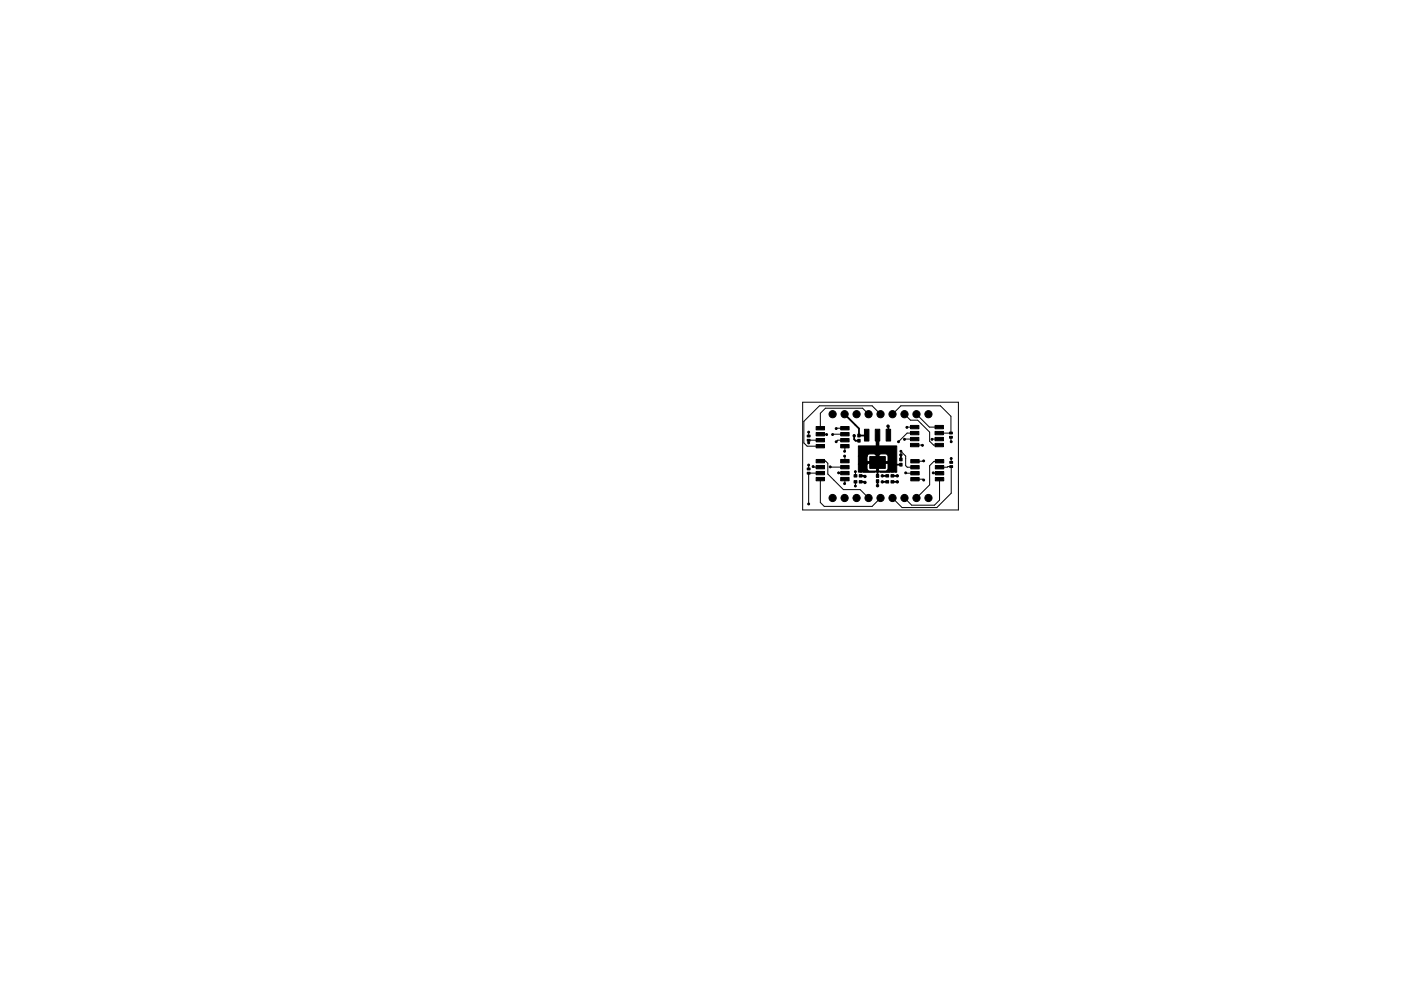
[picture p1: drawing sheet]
<svg xmlns="http://www.w3.org/2000/svg" width="297mm" height="210mm" viewBox="0 0 297 210" stroke-linecap="round" stroke-linejoin="round" font-family="sans-serif">
<g fill="none" stroke="#000" stroke-width=".21">
<path d="M170.2 85.3h33v22.9h-33zM171.4 91.7v.8M171.4 93.4v.6M171.4 98.7v.8M171.5 93.4h2.4M171.5 93.4h-.1M172.4 99l.1 .1h1.4M173.9 92.1l1.4 .1M174 97.8h1.1l.4 .5v2.3l3.3 3.3h3.6l1.7 1.8M176 99.1h3.1M179.1 96.8v1M179.1 92.1l-2.6 .1"/>
<path d="M179.1 94.7v1.1M179.1 90.9h-1.8M179.1 93.4h-1.5l-.3 .3M184.1 87.9l-1.2-1.3h-7.9l-1.1 1.1v3.2M186.7 87.9l-1.8-1.8h-11.2l-3.3 3.3v4.6l.7 .7h2.8M189.2 87.9l1.8-1.8h8.4l2.2 2.2v3.6h-2.5M191 95.8l1 1v2l.4 .3h1.6M191.8 87.9l1.2 1.2h1.6l2.5 2.6v1.9l.8 .8h1.2M193.9 90.6l-1.6 .1M193.9 93.2h-2.1M193.9 94.4l1.7 .1M193.9 91.9h-1.6l-1.8 1.8"/>
<path d="M194.3 87.9l2.7 2.7h2.1M195.8 97.8l-1.8 .1M199.1 93.2h-1.5M199.2 99.1l2.5-.1v5.6l-3.1 3.1h-7.3l-2.1-2M199.2 97.9h-1.2l-.9 .9v4.1l-2.8 2.8M201.6 92.8l.1 .9M201.6 99h.1M201.7 97.3v.8M171.4 100.4v6.5M171.5 100.4h2.4M171.5 100.4h-.1M173.9 101.6v5l.9 .8h10.1l1.8-1.7"/>
<path d="M177.8 100.3l1.3 .1M179.1 101.6v1M181.4 100.1h.1M181.4 100.1v.9M181.4 102.2v.9M181.4 103.1h.1M192 100.3l2 .1M194 101.7h1.7l.1 .1M197.9 100.3l1.3 .1M199.2 101.7v4.4l-1.1 1.1h-4.8l-1.5-1.5"/>
</g>
<g fill="#000" stroke="#000" stroke-width=".21">
<path d="M171.2 92.3h.5v.4h-.5zM171.2 93.2h.5v.4h-.5zM171.2 99.3h.5v.4h-.5zM173 97.5h1.8v.7h-1.8zM173 98.8h1.8v.7h-1.8zM173 90.5h1.8v.7h-1.8zM173 91.8h1.8v.7h-1.8zM173 93h1.8v.7h-1.8zM173 94.3h1.8v.7h-1.8zM178.2 97.5h1.8v.7h-1.8zM178.2 98.8h1.8v.7h-1.8zM178.2 90.5h1.8v.7h-1.8z"/>
<path d="M178.2 91.8h1.8v.7h-1.8zM178.2 93h1.8v.7h-1.8zM178.2 94.3h1.8v.7h-1.8zM181.9 92.1h.5v.6h-.5zM181.9 93.2h.5v.6h-.5zM183.3 91.1h.9v2.5h-.9zM185.6 91.1h.9v2.5h-.9zM184.4 96.9h3.3v2.5h-3.3zM187.9 91.1h.9v2.5h-.9zM190.8 98.3h.5v.6h-.5zM190.8 97.2h.5v.6h-.5zM193 94.1h1.8v.7h-1.8z"/>
<path d="M193 92.8h1.8v.7h-1.8zM193 91.5h1.8v.7h-1.8zM193 90.3h1.8v.7h-1.8zM193.1 98.8h1.8v.7h-1.8zM193.1 97.5h1.8v.7h-1.8zM198.2 94.1h1.8v.7h-1.8zM198.2 92.8h1.8v.7h-1.8zM198.2 91.5h1.8v.7h-1.8zM198.2 90.3h1.8v.7h-1.8zM198.3 98.8h1.8v.7h-1.8zM198.3 97.5h1.8v.7h-1.8zM201.3 91.7h.6v.4h-.6z"/>
<path d="M201.3 92.6h.6v.4h-.6zM201.4 98.8h.6v.4h-.6zM201.4 97.9h.6v.4h-.6zM171.2 100.2h.5v.4h-.5zM173 100h1.8v.7h-1.8zM173 101.3h1.8v.7h-1.8zM178.2 100h1.8v.7h-1.8zM178.2 101.3h1.8v.7h-1.8zM181.1 100.7h.6v.5h-.6zM181.1 102h.6v.5h-.6zM182.2 100.7h.6v.5h-.6zM182.2 102h.6v.5h-.6z"/>
<path d="M185.8 100.7h.5v.6h-.5zM185.8 101.8h.5v.6h-.5zM187.8 100.7h.6v.5h-.6zM187.8 102h.6v.5h-.6zM188.9 100.7h.6v.5h-.6zM188.9 102h.6v.5h-.6zM182 94.6h8.1v5.6h-8.1v-1.7h1.8v1l.5 .4h1.4l.2-.1v-1.5h.3v1.5l.2 .1h1.4l.5-.4v-1l-.2-.2-6.1 .2v-1.7h1.8v1l.2 .1h1.9v-1.5h.3v1.5h1.9l.2-.1v-1l-.5-.5h-1.4l-.2 .1-1.9-.1-.5 .5h-1.8zM193.1 101.3h1.8v.7h-1.8zM193.1 100h1.8v.8h-1.8zM198.3 101.3h1.8v.7h-1.8zM198.3 100h1.8v.8h-1.8z"/>
<circle cx="171.4" cy="91.7" r=".2"/>
<circle cx="171.4" cy="98.7" r=".2"/>
<circle cx="171.4" cy="94" r=".2"/>
<circle cx="172.4" cy="99" r=".2"/>
<circle cx="175.3" cy="92.2" r=".2"/>
<circle cx="176" cy="99.1" r=".2"/>
<circle cx="176.5" cy="87.9" r=".76"/>
<circle cx="176.5" cy="92.2" r=".2"/>
<circle cx="177.3" cy="93.7" r=".2"/>
<circle cx="177.3" cy="90.9" r=".2"/>
<circle cx="179.1" cy="87.9" r=".76"/>
<circle cx="179.1" cy="95.8" r=".2"/>
<circle cx="179.1" cy="96.8" r=".2"/>
<circle cx="181.1" cy="92.5" r=".25"/>
<circle cx="181.6" cy="87.9" r=".76"/>
<circle cx="183.5" cy="98" r=".25"/>
<circle cx="183.5" cy="95.5" r=".25"/>
<circle cx="183.5" cy="96.8" r=".25"/>
<circle cx="184.1" cy="87.9" r=".76"/>
<circle cx="184.8" cy="95.5" r=".25"/>
<circle cx="186.7" cy="87.9" r=".76"/>
<circle cx="187.3" cy="95.5" r=".25"/>
<circle cx="188.3" cy="90.4" r=".25"/>
<circle cx="188.9" cy="96.8" r=".25"/>
<circle cx="188.9" cy="98" r=".25"/>
<circle cx="188.9" cy="95.5" r=".25"/>
<circle cx="189.2" cy="87.9" r=".76"/>
<circle cx="190.5" cy="93.7" r=".2"/>
<circle cx="191" cy="95.8" r=".2"/>
<circle cx="191" cy="96.5" r=".25"/>
<circle cx="191.8" cy="87.9" r=".76"/>
<circle cx="191.8" cy="93.2" r=".2"/>
<circle cx="192.3" cy="90.7" r=".2"/>
<circle cx="194.3" cy="87.9" r=".76"/>
<circle cx="195.6" cy="94.5" r=".2"/>
<circle cx="195.8" cy="97.8" r=".2"/>
<circle cx="196.8" cy="87.9" r=".76"/>
<circle cx="197.6" cy="93.2" r=".2"/>
<circle cx="201.7" cy="97.3" r=".2"/>
<circle cx="201.7" cy="93.7" r=".2"/>
<circle cx="171.4" cy="106.9" r=".2"/>
<circle cx="176.5" cy="105.7" r=".76"/>
<circle cx="177.8" cy="100.3" r=".2"/>
<circle cx="179.1" cy="105.7" r=".76"/>
<circle cx="179.1" cy="102.6" r=".2"/>
<circle cx="181.4" cy="103.1" r=".2"/>
<circle cx="181.4" cy="100.1" r=".2"/>
<circle cx="181.6" cy="105.7" r=".76"/>
<circle cx="183.4" cy="102.4" r=".25"/>
<circle cx="183.4" cy="101.1" r=".25"/>
<circle cx="184.1" cy="105.7" r=".76"/>
<circle cx="186.1" cy="103.1" r=".25"/>
<circle cx="186.7" cy="105.7" r=".76"/>
<circle cx="187.1" cy="102.2" r=".25"/>
<circle cx="187.1" cy="101" r=".25"/>
<circle cx="189.2" cy="105.7" r=".76"/>
<circle cx="190.2" cy="101" r=".25"/>
<circle cx="190.2" cy="102.2" r=".25"/>
<circle cx="191.8" cy="105.7" r=".76"/>
<circle cx="192" cy="100.3" r=".2"/>
<circle cx="194.3" cy="105.7" r=".76"/>
<circle cx="195.8" cy="101.8" r=".2"/>
<circle cx="196.8" cy="105.7" r=".76"/>
<circle cx="197.9" cy="100.3" r=".2"/>
</g>
<g fill="none" stroke="#000" stroke-width=".38">
<path d="M179.1 87.9l3 3v1.5h1.6l-.1-.2M181.1 92.5v.7l.3 .3h.7M186.1 96.8v4.2M186.1 96.8l-1.3-1.3h-1.3v2.5M186.1 96.8l1.2-1.3h1.6v4.5M188.3 90.4l.1 1.9M188.9 98.5l2.1 .1M191 96.5v1M182.5 102.2h.8l.1 .2M182.5 101h.8l.1 .1M186.1 102.1v1M187.1 102.2h1"/>
<path d="M187.1 101h1M189.2 102.2h1M189.2 101h1"/>
</g>
<path d="M186.1 92.3v5.8" fill="none" stroke="#000" stroke-width=".76"/>
</svg>
